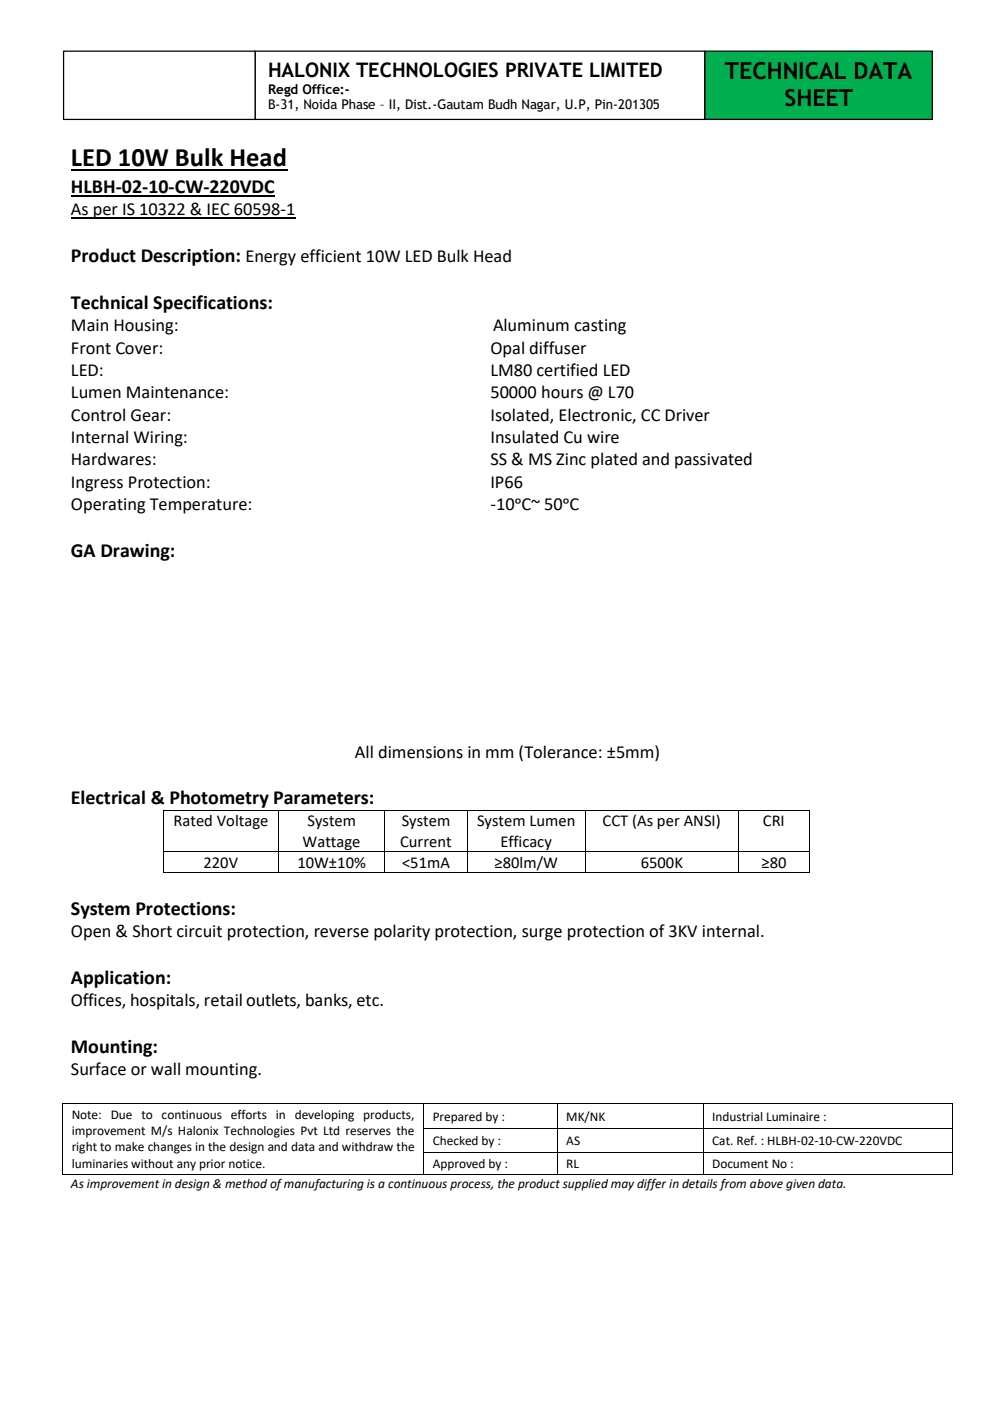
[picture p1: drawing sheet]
<svg xmlns="http://www.w3.org/2000/svg" width="210mm" height="297mm" viewBox="0 0 210 297" stroke-linecap="round" stroke-linejoin="round" font-family="sans-serif">
<defs><g id="words">
<text font-size="5.6" x="15" y="35.3">LED 10W Bulk Head</text>
<g font-size="5">
<text x="153.7" y="16.7">TECHNICAL DATA</text>
<text x="166.3" y="22.4">SHEET</text>
</g>
<g font-size="4.2">
<text x="56.8" y="16.3">HALONIX TECHNOLOGIES PRIVATE LIMITED</text>
<text x="15" y="40.9">HLBH-02-10-CW-220VDC</text>
<text x="15" y="55.5">Product Description: Energy efficient 10W LED Bulk Head</text>
<text x="15" y="65.4">Technical Specifications:</text>
<text x="15" y="118">GA Drawing:</text>
<text x="15" y="170.5">Electrical &amp; Photometry Parameters:</text>
<text x="15" y="193.9">System Protections:</text>
<text x="15" y="208.5">Application:</text>
<text x="15" y="223.1">Mounting:</text>
</g>
<g font-size="3.9">
<text x="15" y="45.6">As per IS 10322 &amp; IEC 60598-1</text>
<text x="15" y="70.2">Main Housing:</text>
<text x="104.5" y="70.2">Aluminum casting</text>
<text x="15" y="74.9">Front Cover:</text>
<text x="103.9" y="74.9">Opal diffuser</text>
<text x="15" y="79.7">LED:</text>
<text x="103.9" y="79.7">LM80 certified LED</text>
<text x="15" y="84.4">Lumen Maintenance:</text>
<text x="15" y="89.2">Control Gear:</text>
<text x="103.9" y="84.4">50000 hours @ L70</text>
<text x="103.9" y="89.2">Isolated, Electronic, CC Driver</text>
<text x="15" y="93.9">Internal Wiring:</text>
<text x="103.9" y="93.9">Insulated Cu wire</text>
<text x="15" y="98.6">Hardwares:</text>
<text x="103.9" y="98.6">SS &amp; MS Zinc plated and passivated</text>
<text x="15" y="103.4">Ingress Protection:</text>
<text x="103.9" y="103.4">IP66</text>
<text x="15" y="108.1">Operating Temperature:</text>
<text x="103.9" y="108.1">-10ᵒC~ 50ᵒC</text>
<text x="75.2" y="160.6">All dimensions in mm (Tolerance: ±5mm)</text>
<text x="15" y="198.7">Open &amp; Short circuit protection, reverse polarity protection, surge protection of 3KV internal.</text>
<text x="15" y="213.3">Offices, hospitals, retail outlets, banks, etc.</text>
<text x="15" y="227.9">Surface or wall mounting.</text>
</g>
<g font-size="3.5">
<text x="36.8" y="175.2">Rated Voltage</text>
<text x="64.2" y="179.5">Wattage</text>
<text x="65.2" y="175.2">System</text>
<text x="84.8" y="179.5">Current</text>
<text x="85.1" y="175.2">System</text>
<text x="101.1" y="175.2">System Lumen</text>
<text x="106.1" y="179.5">Efficacy</text>
<text x="127.7" y="175.2">CCT (As per ANSI)</text>
<text x="161.7" y="175.2">CRI</text>
<text x="43.1" y="184">220V</text>
<text x="63.1" y="184">10W±10%</text>
<text x="85.2" y="184">&lt;51mA</text>
<text x="104.8" y="184">≥80lm/W</text>
<text x="135.8" y="184">6500K</text>
<text x="161.4" y="184">≥80</text>
</g>
<g font-size="2.8">
<text x="56.8" y="19.9">Regd Office:-</text>
<text x="56.8" y="23.2">B-31, Noida Phase – II, Dist.-Gautam Budh Nagar, U.P, Pin-201305</text>
<text x="15.2" y="237.2">Note: Due to continuous efforts in developing products,</text>
<text x="91.7" y="237.5">Prepared by :</text>
<text x="120" y="237.5">MK/NK</text>
<text x="151" y="237.5">Industrial Luminaire :</text>
<text x="15.2" y="240.6">improvement M/s Halonix Technologies Pvt Ltd reserves the</text>
<text x="15.2" y="244">right to make changes in the design and data and withdraw the</text>
<text x="91.7" y="242.6">Checked by :</text>
<text x="120" y="242.6">AS</text>
<text x="151" y="242.6">Cat. Ref. : HLBH-02-10-CW-220VDC</text>
<text x="15" y="251.7">As improvement in design &amp; method of manufacturing is a continuous process, the product supplied may differ in details from above given data.</text>
<text x="15.2" y="247.5">luminaries without any prior notice.</text>
<text x="91.7" y="247.5">Approved by :</text>
<text x="120" y="247.5">RL</text>
<text x="151" y="247.5">Document No :</text>
</g>
</g></defs>
<path d="M15 36.1h45.9" fill="none" stroke="#000" stroke-width=".38"/>
<path d="M15 41.5h43.2" fill="none" stroke="#000" stroke-width=".3"/>
<path d="M15 46.2h47.6" fill="none" stroke="#000" stroke-width=".25"/>
<g fill="#000">
<path d="M34.6 171.6h.2v.2h-.2z" fill-rule="evenodd"/>
<path d="M34.6 171.6h.2v.2h-.2z" fill-rule="evenodd"/>
<path d="M59 171.6h.1v.2h-.1z" fill-rule="evenodd"/>
<path d="M81.5 171.6h.2v.2h-.2z" fill-rule="evenodd"/>
<path d="M99 171.6h.2v.2h-.2z" fill-rule="evenodd"/>
<path d="M124 171.6h.2v.2h-.2z" fill-rule="evenodd"/>
<path d="M156.5 171.6h.2v.2h-.2z" fill-rule="evenodd"/>
<path d="M171.5 171.6h.2v.2h-.2z" fill-rule="evenodd"/>
<path d="M171.5 171.6h.2v.2h-.2z" fill-rule="evenodd"/>
<path d="M34.6 180.4h.2v.2h-.2z" fill-rule="evenodd"/>
<path d="M34.6 184.9h.2v.2h-.2z" fill-rule="evenodd"/>
<path d="M34.6 184.9h.2v.2h-.2z" fill-rule="evenodd"/>
<path d="M59 180.4h.1v.2h-.1z" fill-rule="evenodd"/>
<path d="M59 184.9h.1v.2h-.1z" fill-rule="evenodd"/>
<path d="M81.5 180.4h.2v.2h-.2z" fill-rule="evenodd"/>
<path d="M81.5 184.9h.2v.2h-.2z" fill-rule="evenodd"/>
<path d="M99 180.4h.2v.2h-.2z" fill-rule="evenodd"/>
<path d="M99 184.9h.2v.2h-.2z" fill-rule="evenodd"/>
<path d="M124 180.4h.2v.2h-.2z" fill-rule="evenodd"/>
<path d="M124 184.9h.2v.2h-.2z" fill-rule="evenodd"/>
<path d="M156.5 180.4h.2v.2h-.2z" fill-rule="evenodd"/>
<path d="M156.5 184.9h.2v.2h-.2z" fill-rule="evenodd"/>
<path d="M171.5 180.4h.2v.2h-.2z" fill-rule="evenodd"/>
<path d="M171.5 184.9h.2v.2h-.2z" fill-rule="evenodd"/>
<path d="M171.5 184.9h.2v.2h-.2z" fill-rule="evenodd"/>
<path d="M13.2 233.8h.2v.1h-.2z" fill-rule="evenodd"/>
<path d="M13.2 233.8h.2v.1h-.2z" fill-rule="evenodd"/>
<path d="M13.2 239.2h.2v.1h-.2z" fill-rule="evenodd"/>
<path d="M89.7 233.8h.2v.1h-.2z" fill-rule="evenodd"/>
<path d="M89.7 239.2h.2v.1h-.2z" fill-rule="evenodd"/>
<path d="M118.1 233.8h.2v.1h-.2z" fill-rule="evenodd"/>
<path d="M118.1 239.2h.2v.1h-.2z" fill-rule="evenodd"/>
<path d="M149 233.8h.1v.1h-.1z" fill-rule="evenodd"/>
<path d="M149 239.2h.1v.1h-.1z" fill-rule="evenodd"/>
<path d="M201.8 233.8h.1v.1h-.1z" fill-rule="evenodd"/>
<path d="M201.8 233.8h.1v.1h-.1z" fill-rule="evenodd"/>
<path d="M201.8 239.2h.1v.1h-.1z" fill-rule="evenodd"/>
<path d="M13.2 244.1h.2v.2h-.2z" fill-rule="evenodd"/>
<path d="M13.2 248.9h.2v.1h-.2z" fill-rule="evenodd"/>
<path d="M13.2 248.9h.2v.1h-.2z" fill-rule="evenodd"/>
<path d="M89.7 244.1h.2v.2h-.2z" fill-rule="evenodd"/>
<path d="M89.7 248.9h.2v.1h-.2z" fill-rule="evenodd"/>
<path d="M118.1 244.1h.2v.2h-.2z" fill-rule="evenodd"/>
<path d="M118.1 248.9h.2v.1h-.2z" fill-rule="evenodd"/>
<path d="M149 244.1h.1v.2h-.1z" fill-rule="evenodd"/>
<path d="M149 248.9h.1v.1h-.1z" fill-rule="evenodd"/>
<path d="M201.8 244.1h.1v.2h-.1z" fill-rule="evenodd"/>
<path d="M201.8 248.9h.1v.1h-.1z" fill-rule="evenodd"/>
<path d="M201.8 248.9h.1v.1h-.1z" fill-rule="evenodd"/>
</g>
<g fill="none" stroke="#000" stroke-width=".21">
<path d="M34.7 171.8v8.6M34.8 171.7h24.2M59.1 171.8v8.6M59.1 171.7h22.4M81.6 171.8v8.6M81.7 171.7h17.3M99.1 171.8v8.6M99.2 171.7h24.8M124.1 171.8v8.6M124.2 171.7h32.3M156.6 171.8v8.6M156.7 171.7h14.8"/>
<path d="M171.6 171.8v8.6M34.7 180.6v4.3M34.8 180.5h24.2M34.8 185h24.2M59.1 180.6v4.3M59.1 180.5h22.4M59.1 185h22.4M81.6 180.6v4.3M81.7 180.5h17.3M81.7 185h17.3M99.1 180.6v4.3M99.2 180.5h24.8"/>
<path d="M99.2 185h24.8M124.1 180.6v4.3M124.2 180.5h32.3M124.2 185h32.3M156.6 180.6v4.3M156.7 180.5h14.8M156.7 185h14.8M171.6 180.6v4.3M13.3 233.9v5.3M13.3 239.3v4.8M13.4 233.8h76.3M89.8 233.9v5.3"/>
<path d="M89.8 239.3v4.8M89.9 233.8h28.2M89.9 239.3h28.2M118.2 233.9v5.3M118.2 239.3v4.8M118.3 233.8h30.7M118.3 239.3h30.7M149 233.9v5.3M149 239.3v4.8M149.1 233.8h52.7M149.1 239.3h52.7M201.8 233.9v5.3"/>
<path d="M201.8 239.3v4.8M13.3 244.3v4.6M13.4 249h76.3M89.8 244.3v4.6M89.9 244.2h28.2M89.9 249h28.2M118.2 244.3v4.6M118.3 244.2h30.7M118.3 249h30.7M149 244.3v4.6M149.1 244.2h52.7M149.1 249h52.7"/>
<path d="M201.8 244.3v4.6"/>
</g>
<path d="M149.4 10.8h48.2v14.5h-48.2z" fill-rule="evenodd" fill="#00b050"/>
<path d="M149.4 10.8h48.2v14.5h-48.2z" fill="none" stroke="#000" stroke-width=".26"/>
<path d="M13.5 10.8h40.6v14.5h-40.6z" fill-rule="evenodd" fill="#fff"/>
<path d="M13.5 10.8h40.6v14.5h-40.6z" fill="none" stroke="#000" stroke-width=".26"/>
<path d="M54.1 10.8h95.3v14.5h-95.3z" fill-rule="evenodd" fill="#fff"/>
<path d="M54.1 10.8h95.3v14.5h-95.3z" fill="none" stroke="#000" stroke-width=".26"/>
<use href="#words"/>
</svg>
